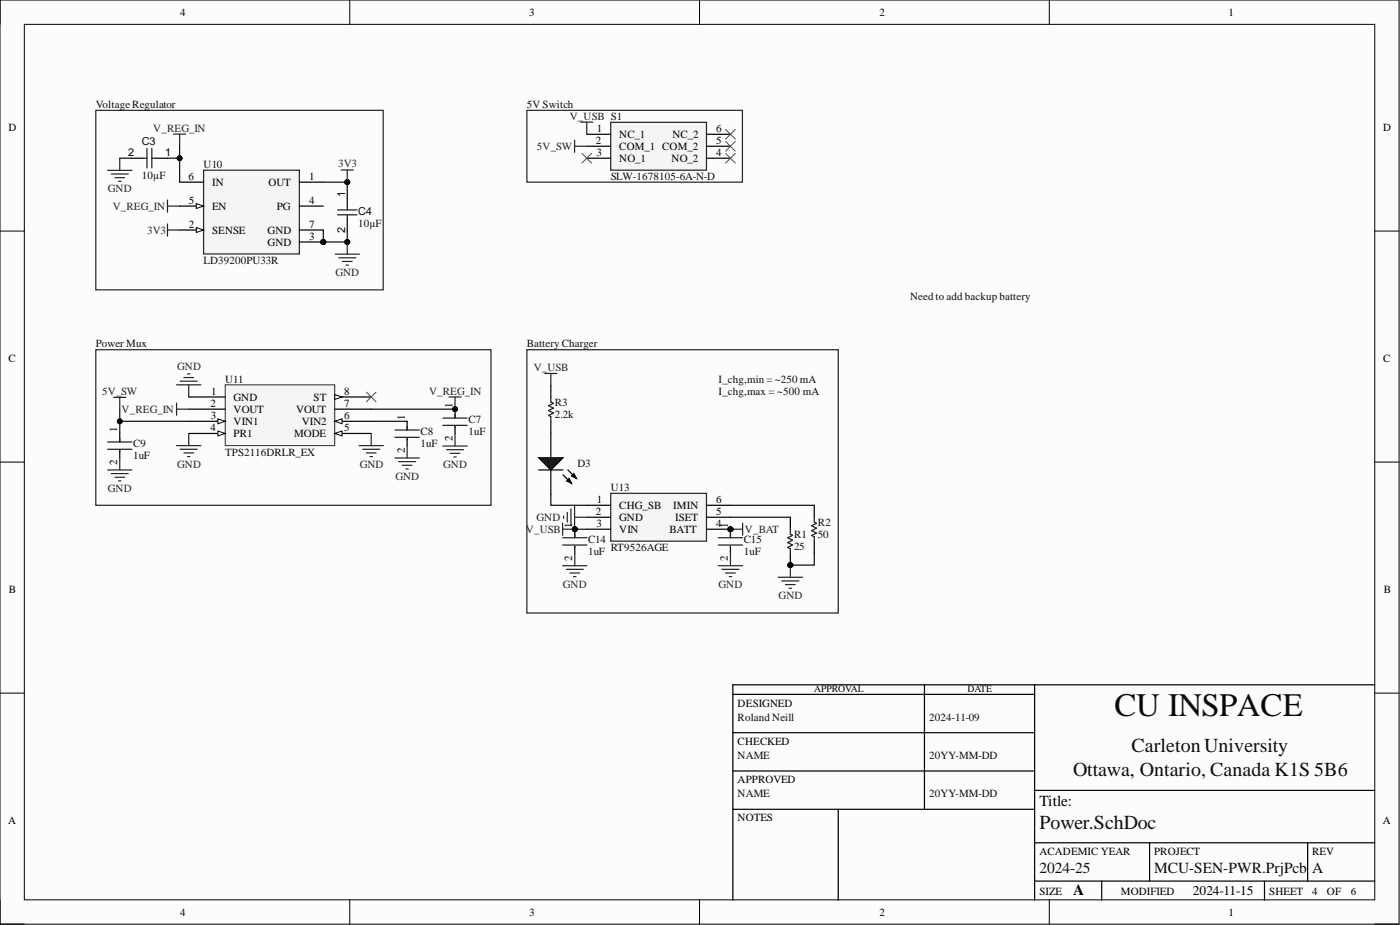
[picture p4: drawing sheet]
<svg xmlns="http://www.w3.org/2000/svg" width="292mm" height="193mm" viewBox="0 0 292 193" stroke-linecap="round" stroke-linejoin="round" font-family="sans-serif">
<defs><g id="words">
<text font-size="6.8" fill="#0e0e0e" x="232.5" y="149.3">CU INSPACE</text>
<g font-size="4.1" fill="#0e0e0e">
<text x="223.9" y="161.9">Ottawa, Ontario, Canada K1S 5B6</text>
<text x="236.1" y="156.9">Carleton University</text>
<text x="216.9" y="172.9">Power.SchDoc</text>
</g>
<g font-size="3.2">
<text x="216.9" y="168.1">Title:</text>
<text x="223.9" y="186.6">A</text>
</g>
<g font-size="3.2" fill="#0e0e0e">
<text x="216.9" y="182.1">2024-25</text>
<text x="240.8" y="182.1">MCU-SEN-PWR.PrjPcb</text>
<text x="273.8" y="182.1">A</text>
</g>
<text font-size="2.8" x="248.8" y="186.7">2024-11-15</text>
<g font-size="2.3">
<text x="37.6" y="3.3">4</text>
<text x="110.4" y="3.3">3</text>
<text x="183.5" y="3.3">2</text>
<text x="256.3" y="3.3">1</text>
<text x="1.8" y="27.4">D</text>
<text x="124.5" y="27.5">1</text>
<text x="129.2" y="28.8">NC_1</text>
<text x="140.3" y="28.8">NC_2</text>
<text x="149.4" y="27.5">6</text>
<text x="288.6" y="27.4">D</text>
<text x="26.7" y="32.6">2</text>
<text x="34.4" y="32.6">1</text>
<text x="124.3" y="30">2</text>
<text x="124.5" y="32.5">3</text>
<text x="129.2" y="31.3">COM_1 COM_2</text>
<text x="129.2" y="33.7">NO_1</text>
<text x="140.1" y="33.7">NO_2</text>
<text x="149.4" y="32.5">4</text>
<text x="149.4" y="30">5</text>
<text x="39.3" y="37.5">6</text>
<text x="44.3" y="38.7">IN</text>
<text x="56" y="38.7">OUT</text>
<text x="64.5" y="37.5">1</text>
<text x="72" y="41" transform="rotate(-90 72 41)">1</text>
<text x="39.4" y="42.5">5</text>
<text x="39.4" y="47.5">2</text>
<text x="44.3" y="43.7">EN</text>
<text x="57.8" y="43.7">PG</text>
<text x="64.5" y="47.5">7</text>
<text x="64.5" y="42.5">4</text>
<text x="44.3" y="48.8">SENSE</text>
<text x="55.8" y="48.8">GND</text>
<text x="55.8" y="51.2">GND</text>
<text x="64.5" y="50">3</text>
<text x="72" y="48.7" transform="rotate(-90 72 48.7)">2</text>
<text x="1.8" y="75.6">C</text>
<text x="288.6" y="75.6">C</text>
<text x="44.1" y="82.4">1</text>
<text x="48.7" y="83.6">GND</text>
<text x="65.4" y="83.6">ST</text>
<text x="71.8" y="82.4">8</text>
<text x="43.9" y="84.9">2</text>
<text x="43.9" y="90">4</text>
<text x="44" y="87.4">3</text>
<text x="48.7" y="86.2">VOUT</text>
<text x="48.7" y="88.7">VIN1</text>
<text x="61.8" y="86.2">VOUT</text>
<text x="63" y="88.7">VIN2</text>
<text x="71.8" y="90">5</text>
<text x="71.8" y="87.4">6</text>
<text x="71.8" y="84.9">7</text>
<text x="84.4" y="87.7" transform="rotate(-90 84.4 87.7)">1</text>
<text x="94.4" y="85.2" transform="rotate(-90 94.4 85.2)">1</text>
<text x="24.5" y="90.1" transform="rotate(-90 24.5 90.1)">1</text>
<text x="48.7" y="91.2">PR1</text>
<text x="61.3" y="91.2">MODE</text>
<text x="84.4" y="94.5" transform="rotate(-90 84.4 94.5)">2</text>
<text x="94.4" y="92.1" transform="rotate(-90 94.4 92.1)">2</text>
<text x="24.5" y="97.1" transform="rotate(-90 24.5 97.1)">2</text>
<text x="124.3" y="107.4">2</text>
<text x="124.5" y="104.9">1</text>
<text x="129.2" y="106.2">CHG_SB</text>
<text x="140.5" y="106.2">IMIN</text>
<text x="149.4" y="104.9">6</text>
<text x="149.4" y="107.4">5</text>
<text x="119.4" y="110.2" transform="rotate(-90 119.4 110.2)">1</text>
<text x="124.5" y="109.9">3</text>
<text x="129.2" y="108.7">GND</text>
<text x="129.2" y="111.2">VIN</text>
<text x="139.7" y="111.2">BATT</text>
<text x="140.9" y="108.7">ISET</text>
<text x="149.4" y="109.9">4</text>
<text x="151.9" y="110.2" transform="rotate(-90 151.9 110.2)">1</text>
<text x="119.4" y="117" transform="rotate(-90 119.4 117)">2</text>
<text x="151.9" y="117" transform="rotate(-90 151.9 117)">2</text>
<text x="1.9" y="123.8">B</text>
<text x="288.7" y="123.8">B</text>
<text x="153.9" y="147.4">DESIGNED</text>
<text x="153.9" y="155.3">CHECKED</text>
<text x="153.9" y="163.4">APPROVED</text>
<text x="1.7" y="172">A</text>
<text x="153.9" y="171.3">NOTES</text>
<text x="288.5" y="172">A</text>
<text x="216.9" y="178.3">ACADEMIC YEAR</text>
<text x="240.8" y="178.3">PROJECT</text>
<text x="273.8" y="178.3">REV</text>
<text x="37.6" y="191">4</text>
<text x="110.4" y="191">3</text>
<text x="183.5" y="191">2</text>
<text x="216.9" y="186.8">SIZE</text>
<text x="233.9" y="186.8">MODIFIED</text>
<text x="256.3" y="191">1</text>
<text x="264.8" y="186.8">SHEET</text>
<text x="273.8" y="186.8">4</text>
<text x="276.8" y="186.8">OF</text>
<text x="281.8" y="186.8">6</text>
</g>
<g font-size="2.3" fill="#0e0e0e">
<text x="20" y="22.5">Voltage Regulator</text>
<text x="109.9" y="22.5">5V Switch</text>
<text x="29.6" y="30.3">C3</text>
<text x="42.5" y="35">U10</text>
<text x="29.6" y="37.3">10µF</text>
<text x="127.4" y="37.6">SLW-1678105-6A-N-D</text>
<text x="74.7" y="47.4">10µF</text>
<text x="74.7" y="44.8">C4</text>
<text x="42.5" y="55.1">LD39200PU33R</text>
<text x="189.9" y="62.5">Need to add backup battery</text>
<text x="20" y="72.5">Power Mux</text>
<text x="109.9" y="72.5">Battery Charger</text>
<text x="47" y="79.8">U11</text>
<text x="149.9" y="79.9">I_chg,min = ~250 mA</text>
<text x="149.9" y="82.4">I_chg,max = ~500 mA</text>
<text x="97.7" y="88.2">C7</text>
<text x="115.7" y="87.3">2.2k</text>
<text x="115.7" y="84.7">R3</text>
<text x="27.8" y="95.8">1uF</text>
<text x="27.8" y="93.3">C9</text>
<text x="47" y="95">TPS2116DRLR_EX</text>
<text x="87.7" y="93.3">1uF</text>
<text x="87.7" y="90.7">C8</text>
<text x="97.7" y="90.7">1uF</text>
<text x="120.5" y="97.3">D3</text>
<text x="127.4" y="102.4">U13</text>
<text x="122.7" y="113.2">C14</text>
<text x="155.2" y="113.2">C15</text>
<text x="165.7" y="112.2">R1</text>
<text x="170.7" y="112.2">50</text>
<text x="170.7" y="109.7">R2</text>
<text x="122.7" y="115.8">1uF</text>
<text x="127.4" y="114.9">RT9526AGE</text>
<text x="155.2" y="115.8">1uF</text>
<text x="165.7" y="114.7">25</text>
<text x="153.9" y="150.3">Roland Neill</text>
<text x="193.8" y="150.3">2024-11-09</text>
<text x="153.9" y="158.4">NAME</text>
<text x="193.8" y="158.4">20YY-MM-DD</text>
<text x="153.9" y="166.3">NAME</text>
<text x="193.8" y="166.3">20YY-MM-DD</text>
</g>
<g font-size="2.3" fill="#262626">
<text x="32" y="27.5">V_REG_IN</text>
<text x="118.9" y="25">V_USB S1</text>
<text x="70.6" y="34.9">3V3</text>
<text x="112" y="31.3">5V_SW</text>
<text x="22.5" y="40.1">GND</text>
<text x="23.5" y="43.7">V_REG_IN</text>
<text x="30.7" y="48.8">3V3</text>
<text x="70" y="57.6">GND</text>
<text x="37" y="77.3">GND</text>
<text x="111.3" y="77.4">V_USB</text>
<text x="21.3" y="82.4">5V_SW</text>
<text x="89.5" y="82.4">V_REG_IN</text>
<text x="25.4" y="86.2">V_REG_IN</text>
<text x="37" y="97.6">GND</text>
<text x="75.1" y="97.6">GND</text>
<text x="82.5" y="100.1">GND</text>
<text x="92.5" y="97.6">GND</text>
<text x="22.5" y="102.7">GND</text>
<text x="109.7" y="111.2">V_USB</text>
<text x="111.9" y="108.7">GND</text>
<text x="155.4" y="111.2">V_BAT</text>
<text x="117.4" y="122.6">GND</text>
<text x="149.9" y="122.6">GND</text>
<text x="162.5" y="125">GND</text>
</g>
<g font-size="2">
<text x="169.9" y="144.4">APPROVAL</text>
<text x="201.9" y="144.4">DATE</text>
</g>
</g></defs>
<path d="M0 0h291.9v192.8h-291.9z" fill-rule="evenodd" fill="#fcfcfc"/>
<path d="M0 0h291.9v192.8h-291.9z" fill="none" stroke="#000" stroke-width=".21"/>
<path d="M5.1 5.1h281.7v182.6h-281.7z" fill-rule="evenodd" fill="#fcfcfc"/>
<g fill="none" stroke="#000" stroke-width=".21">
<path d="M0 0v5.1M5.1 5.1h281.7v182.6h-281.7zM73 0v5.1M146 0v5.1M218.9 0v5.1M0 48.2h5.1M286.8 48.2h5.1M0 96.4h5.1M286.8 96.4h5.1M0 144.6h5.1M286.8 144.6h5.1M0 187.7v5.1h5.1"/>
<path d="M73 187.7v5.1M146 187.7v5.1M218.9 187.7v5.1M286.8 192.8h5.1"/>
</g>
<g fill="none" stroke="#000" stroke-width=".25">
<path d="M152.9 144.9h63M152.9 152.9h63M192.9 142.9v25.9M215.9 142.9v44.9M286.8 142.9h-133.9v44.9M152.9 160.8h63M152.9 168.8h63M174.9 168.8v19M215.8 164.9h71M215.9 175.8h70.9M239.9 175.8v8M272.8 175.8v8"/>
<path d="M215.9 183.8h70.9M229.9 183.8v4M263.8 183.8v4"/>
</g>
<path d="M36.2 28h2.5M37.5 28v2.5M71.2 35.5h2.5M72.5 35.5v2.5M34.9 41.7v2.6M34.9 43h2.6" fill="none" stroke="#262626" stroke-width=".25"/>
<circle cx="72.5" cy="38" r=".51" fill="#0e0e0e"/>
<circle cx="72.5" cy="38" r=".51" fill="none" stroke="#0e0e0e" stroke-width=".21"/>
<path d="M27.4 33h2.5M32.4 33h2.6M72.5 40.5v2.5M72.5 45.6v2.5" fill="none" stroke="#000" stroke-width=".25"/>
<path d="M29.9 33h.8M30.7 31v4M31.7 31v4M31.7 33h.7M70.4 44.8h4.1M70.4 43.8h4.1M72.5 43v.8M72.5 44.8v.8" fill="none" stroke="#1c1c1c" stroke-width=".25"/>
<path d="M22.4 35.5h5.1M23.2 36.3h3.6M24 37.1h2M24.7 37.8h.5M25 33v2.5M69.9 53h5.1M70.7 53.8h3.5M71.4 54.5h2.1M72.2 55.3h.5M72.5 50.5v2.5" fill="none" stroke="#262626" stroke-width=".25"/>
<circle cx="72.5" cy="50.5" r=".51" fill="#0e0e0e"/>
<circle cx="72.5" cy="50.5" r=".51" fill="none" stroke="#0e0e0e" stroke-width=".21"/>
<path d="M20 23h60v37.5h-60z" fill="none" stroke="#262626" stroke-width=".25"/>
<path d="M47 80.3h22.8v12.7h-22.8z" fill-rule="evenodd" fill="#f5f5f5"/>
<path d="M47 80.3h22.8v12.7h-22.8z" fill="none" stroke="#262626" stroke-width=".21"/>
<path d="M39.4 82.8h7.6M39.4 85.4h7.6M39.4 87.9h7.6" fill="none" stroke="#000" stroke-width=".25"/>
<path d="M45.5 87.4l1.5 .5-1.5 .5z" fill="#fbfbfb"/>
<path d="M45.5 87.4l1.5 .5-1.5 .5z" fill="none" stroke="#000" stroke-width=".21"/>
<path d="M39.4 90.4h7.6" fill="none" stroke="#000" stroke-width=".25"/>
<path d="M45.5 89.9l1.5 .5-1.5 .5z" fill="#fbfbfb"/>
<path d="M45.5 89.9l1.5 .5-1.5 .5z" fill="none" stroke="#000" stroke-width=".21"/>
<path d="M69.8 90.4h7.7" fill="none" stroke="#000" stroke-width=".25"/>
<path d="M69.8 90.4l1.6-.5v1z" fill="#fbfbfb"/>
<path d="M69.8 90.4l1.6-.5v1z" fill="none" stroke="#000" stroke-width=".21"/>
<path d="M69.8 87.9h7.7" fill="none" stroke="#000" stroke-width=".25"/>
<path d="M69.8 87.9l1.6-.5v1z" fill="#fbfbfb"/>
<path d="M69.8 87.9l1.6-.5v1z" fill="none" stroke="#000" stroke-width=".21"/>
<path d="M69.8 85.4h7.7M69.8 82.8h7.7" fill="none" stroke="#000" stroke-width=".25"/>
<path d="M69.8 82.3l1.6 .5-1.6 .5z" fill="#fbfbfb"/>
<path d="M69.8 82.3l1.6 .5-1.6 .5z" fill="none" stroke="#000" stroke-width=".21"/>
<g fill="none" stroke="#262626" stroke-width=".25">
<path d="M36.8 93h5.1M36.8 84.1v2.5M36.8 85.4h2.6M37.6 93.7h3.6M38.4 94.5h2M39.1 95.2h.5M39.4 90.4v2.6M82.4 95.5h5.1M83.2 96.3h3.5M83.9 97.1h2.1M84.7 97.8h.5M84.9 93v2.5"/>
<path d="M92.4 93.1h5.1M93.2 93.8h3.5M93.7 82.8h2.5M93.9 94.6h2.1M94.7 95.3h.5M94.9 82.8v2.6M94.9 90.5v2.6"/>
</g>
<path d="M25 90.4v1.8M25 94v1.5M84.9 87.9v1.8M84.9 91.5v1.5M94.9 85.4v1.8M94.9 89v1.5" fill="none" stroke="#000" stroke-width=".25"/>
<path d="M22.4 92.2h5.1M22.4 93.7h5.1M25 91.4v.8M25 94v.2M82.4 89.7h5.1M82.4 91.2h5.1M84.9 88.9v.8M84.9 91.5v.2M92.4 87.2h5.1M92.4 88.7h5.1M94.9 86.5v.7M94.9 89v.2" fill="none" stroke="#1c1c1c" stroke-width=".25"/>
<circle cx="94.9" cy="85.4" r=".51" fill="#0e0e0e"/>
<circle cx="94.9" cy="85.4" r=".51" fill="none" stroke="#0e0e0e" stroke-width=".21"/>
<g fill="none" stroke="#262626" stroke-width=".25">
<path d="M20 73h82.4v32.4h-82.4zM37.6 79.5h3.6M38.4 78.8h2M39.1 78h.5M22.4 98h5.1M23.2 98.8h3.6M23.7 82.9h2.6M24 99.6h2M25 82.9v2.5M25 95.5v2.5M36.8 80.3h5.1M39.4 80.3v2.5"/>
<path d="M74.9 93h5.1M75.7 93.7h3.5M76.4 94.5h2.1M77.2 95.2h.5M77.5 90.4v2.6M24.7 100.3h.5"/>
</g>
<path d="M76.4 81.8l2.1 2M78.5 81.8l-2.1 2" fill="none" stroke="#4c4c4c" stroke-width=".21"/>
<path d="M127.4 25.5h20v10h-20z" fill-rule="evenodd" fill="#f5f5f5"/>
<path d="M109.9 23h45v15h-45zM119.9 29.2v2.6M119.9 30.5h2.5M121.2 25.5h2.5M122.4 25.5v2.5M127.4 25.5h20v10h-20z" fill="none" stroke="#262626" stroke-width=".25"/>
<path d="M122.4 28h5M122.4 30.5h5M122.4 33h5M147.4 28h5M147.4 30.5h5M147.4 33h5" fill="none" stroke="#000" stroke-width=".25"/>
<path d="M121.4 32l2 2M123.4 32l-2 2M151.4 32l2 2M151.4 29.5l2 2M151.4 27l2 2M153.4 32l-2 2M153.4 29.5l-2 2M153.4 27l-2 2" fill="none" stroke="#4c4c4c" stroke-width=".21"/>
<circle cx="152.4" cy="110.4" r=".51" fill="#0e0e0e"/>
<circle cx="152.4" cy="110.4" r=".51" fill="none" stroke="#0e0e0e" stroke-width=".21"/>
<path d="M127.4 102.9h20v10h-20z" fill-rule="evenodd" fill="#f5f5f5"/>
<path d="M127.4 102.9h20v10h-20z" fill="none" stroke="#262626" stroke-width=".25"/>
<path d="M122.4 105.4h5M122.4 107.9h5M122.4 110.4h5M147.4 105.4h5M147.4 107.9h5M147.4 110.4h5" fill="none" stroke="#000" stroke-width=".25"/>
<circle cx="152.4" cy="110.4" r=".51" fill="#0e0e0e"/>
<circle cx="152.4" cy="110.4" r=".51" fill="none" stroke="#0e0e0e" stroke-width=".21"/>
<path d="M117.4 109.1v2.6M117.4 110.4h2.5" fill="none" stroke="#262626" stroke-width=".25"/>
<circle cx="119.9" cy="110.4" r=".51" fill="#0e0e0e"/>
<circle cx="119.9" cy="110.4" r=".51" fill="none" stroke="#0e0e0e" stroke-width=".21"/>
<path d="M164.9 117.9v2.5M162.4 120.4h5M163.1 121.2h3.6M163.9 122h2M164.6 122.7h.6" fill="none" stroke="#262626" stroke-width=".25"/>
<circle cx="164.9" cy="117.9" r=".51" fill="#0e0e0e"/>
<circle cx="164.9" cy="117.9" r=".51" fill="none" stroke="#0e0e0e" stroke-width=".21"/>
<path d="M152.4 110.4h2.5M154.9 109.1v2.6" fill="none" stroke="#262626" stroke-width=".25"/>
<circle cx="152.4" cy="110.4" r=".51" fill="#0e0e0e"/>
<circle cx="152.4" cy="110.4" r=".51" fill="none" stroke="#0e0e0e" stroke-width=".21"/>
<path d="M117.6 107.7v.5M118.4 106.9v2M119.1 106.1v3.6M119.9 105.4v5M119.9 107.9h2.5" fill="none" stroke="#262626" stroke-width=".25"/>
<circle cx="164.9" cy="117.9" r=".51" fill="#0e0e0e"/>
<circle cx="164.9" cy="117.9" r=".51" fill="none" stroke="#0e0e0e" stroke-width=".21"/>
<path d="M164.9 115.4v2.5" fill="none" stroke="#000" stroke-width=".25"/>
<circle cx="164.9" cy="117.9" r=".51" fill="#0e0e0e"/>
<circle cx="164.9" cy="117.9" r=".51" fill="none" stroke="#0e0e0e" stroke-width=".21"/>
<path d="M164.9 107.9v2.5M169.9 105.4v2.5M169.9 112.9v2.5" fill="none" stroke="#000" stroke-width=".25"/>
<path d="M164.9 110.4v1l.5 .3-1.1 .5 1.1 .5-1.1 .5 1.1 .5-1.1 .5 .6 .3v.9M169.9 107.9v1l.5 .3-1.1 .5 1.1 .5-1.1 .5 1.1 .5-1.1 .5 .6 .3v.9" fill="none" stroke="#1c1c1c" stroke-width=".25"/>
<circle cx="152.4" cy="110.4" r=".51" fill="#0e0e0e"/>
<circle cx="152.4" cy="110.4" r=".51" fill="none" stroke="#0e0e0e" stroke-width=".21"/>
<path d="M152.4 110.4v1.8" fill="none" stroke="#000" stroke-width=".25"/>
<circle cx="152.4" cy="110.4" r=".51" fill="#0e0e0e"/>
<circle cx="152.4" cy="110.4" r=".51" fill="none" stroke="#0e0e0e" stroke-width=".21"/>
<path d="M152.4 114v1.5" fill="none" stroke="#000" stroke-width=".25"/>
<path d="M149.9 112.2h5M149.9 113.7h5M152.4 111.4v.8M152.4 114v.2" fill="none" stroke="#1c1c1c" stroke-width=".25"/>
<circle cx="119.9" cy="110.4" r=".51" fill="#0e0e0e"/>
<circle cx="119.9" cy="110.4" r=".51" fill="none" stroke="#0e0e0e" stroke-width=".21"/>
<path d="M119.9 110.4v1.8" fill="none" stroke="#000" stroke-width=".25"/>
<circle cx="119.9" cy="110.4" r=".51" fill="#0e0e0e"/>
<circle cx="119.9" cy="110.4" r=".51" fill="none" stroke="#0e0e0e" stroke-width=".21"/>
<path d="M114.9 90.4v5.1M114.9 98v5.1M119.9 114v1.5" fill="none" stroke="#000" stroke-width=".25"/>
<path d="M117.4 112.2h5.1M117.4 113.7h5.1M119.9 111.4v.8M119.9 114v.2" fill="none" stroke="#1c1c1c" stroke-width=".25"/>
<path d="M117.4 118h5.1M118.1 118.8h3.6M118.9 119.5h2M119.9 115.5v2.5M149.9 118h5M150.6 118.8h3.6M151.4 119.5h2M152.4 115.5v2.5M119.7 120.3h.5M152.1 120.3h.6" fill="none" stroke="#262626" stroke-width=".25"/>
<path d="M112.4 95.5h5.1l-2.6 2.5z" fill="#1c1c1c"/>
<path d="M112.4 95.5h5.1l-2.6 2.5zM112.4 98h5.1M114.9 80.4v2.5M114.9 87.9v2.5M117.5 99.1l1.7 1.7M118.5 98l1.8 1.8M119.2 99.3l.6-.5 .5 1zM118.2 100.3l.5-.5 .5 1z" fill="none" stroke="#000" stroke-width=".25"/>
<path d="M119.2 99.3l.6-.5 .5 1zM118.2 100.3l.5-.5 .5 1z" fill="#000"/>
<path d="M114.9 82.9v1l.6 .2-1 .5 1 .5-1 .6 1 .5-1 .5 .4 .2v1" fill="none" stroke="#1c1c1c" stroke-width=".25"/>
<path d="M109.9 73h65v54.9h-65zM113.7 77.9h2.5M114.9 77.9v2.5" fill="none" stroke="#262626" stroke-width=".25"/>
<circle cx="67.5" cy="50.5" r=".51" fill="#0e0e0e"/>
<circle cx="67.5" cy="50.5" r=".51" fill="none" stroke="#0e0e0e" stroke-width=".21"/>
<path d="M42.5 35.5h20v17.5h-20z" fill-rule="evenodd" fill="#f5f5f5"/>
<path d="M42.5 35.5h20v17.5h-20z" fill="none" stroke="#262626" stroke-width=".25"/>
<path d="M37.5 43h5" fill="none" stroke="#000" stroke-width=".25"/>
<path d="M41 42.5l1.5 .5-1.5 .5z" fill="#fbfbfb"/>
<path d="M41 42.5l1.5 .5-1.5 .5z" fill="none" stroke="#000" stroke-width=".21"/>
<path d="M37.5 38h5M62.5 38h5M37.5 48h5M62.5 48h5M62.5 43h5" fill="none" stroke="#000" stroke-width=".25"/>
<path d="M41 47.5l1.5 .5-1.5 .5z" fill="#fbfbfb"/>
<path d="M41 47.5l1.5 .5-1.5 .5z" fill="none" stroke="#000" stroke-width=".21"/>
<path d="M62.5 50.5h5" fill="none" stroke="#000" stroke-width=".25"/>
<circle cx="67.5" cy="50.5" r=".51" fill="#0e0e0e"/>
<circle cx="67.5" cy="50.5" r=".51" fill="none" stroke="#0e0e0e" stroke-width=".21"/>
<path d="M34.9 46.7v2.6M34.9 48h2.6" fill="none" stroke="#262626" stroke-width=".25"/>
<path d="M35 33h2.5v5" fill="none" stroke="#0e0e0e" stroke-width=".25"/>
<circle cx="37.5" cy="33" r=".51" fill="#0e0e0e"/>
<circle cx="37.5" cy="33" r=".51" fill="none" stroke="#0e0e0e" stroke-width=".21"/>
<path d="M77.5 87.9h7.4M77.5 85.4h17.4" fill="none" stroke="#0e0e0e" stroke-width=".25"/>
<circle cx="94.9" cy="85.4" r=".51" fill="#0e0e0e"/>
<circle cx="94.9" cy="85.4" r=".51" fill="none" stroke="#0e0e0e" stroke-width=".21"/>
<path d="M25 85.4v5" fill="none" stroke="#0e0e0e" stroke-width=".25"/>
<circle cx="25" cy="87.9" r=".51" fill="#0e0e0e"/>
<circle cx="25" cy="87.9" r=".51" fill="none" stroke="#0e0e0e" stroke-width=".21"/>
<path d="M25 87.9h14.4" fill="none" stroke="#0e0e0e" stroke-width=".25"/>
<circle cx="25" cy="87.9" r=".51" fill="#0e0e0e"/>
<circle cx="25" cy="87.9" r=".51" fill="none" stroke="#0e0e0e" stroke-width=".21"/>
<path d="M152.4 105.4h17.5M152.4 107.9h12.5M169.9 115.4v2.5h-5" fill="none" stroke="#0e0e0e" stroke-width=".25"/>
<circle cx="164.9" cy="117.9" r=".51" fill="#0e0e0e"/>
<circle cx="164.9" cy="117.9" r=".51" fill="none" stroke="#0e0e0e" stroke-width=".21"/>
<path d="M119.9 110.4h2.5" fill="none" stroke="#0e0e0e" stroke-width=".25"/>
<circle cx="119.9" cy="110.4" r=".51" fill="#0e0e0e"/>
<circle cx="119.9" cy="110.4" r=".51" fill="none" stroke="#0e0e0e" stroke-width=".21"/>
<path d="M25 33h2.4M37.5 30.5v2.5M114.9 103.1v2.3h7.5" fill="none" stroke="#0e0e0e" stroke-width=".25"/>
<circle cx="37.5" cy="33" r=".51" fill="#0e0e0e"/>
<circle cx="37.5" cy="33" r=".51" fill="none" stroke="#0e0e0e" stroke-width=".21"/>
<path d="M67.5 38h5" fill="none" stroke="#0e0e0e" stroke-width=".25"/>
<circle cx="72.5" cy="38" r=".51" fill="#0e0e0e"/>
<circle cx="72.5" cy="38" r=".51" fill="none" stroke="#0e0e0e" stroke-width=".21"/>
<path d="M72.5 48.1v2.4" fill="none" stroke="#0e0e0e" stroke-width=".25"/>
<circle cx="72.5" cy="50.5" r=".51" fill="#0e0e0e"/>
<circle cx="72.5" cy="50.5" r=".51" fill="none" stroke="#0e0e0e" stroke-width=".21"/>
<path d="M67.5 50.5h5" fill="none" stroke="#0e0e0e" stroke-width=".25"/>
<circle cx="67.5" cy="50.5" r=".51" fill="#0e0e0e"/>
<circle cx="67.5" cy="50.5" r=".51" fill="none" stroke="#0e0e0e" stroke-width=".21"/>
<circle cx="72.5" cy="50.5" r=".51" fill="#0e0e0e"/>
<circle cx="72.5" cy="50.5" r=".51" fill="none" stroke="#0e0e0e" stroke-width=".21"/>
<path d="M67.5 48v2.5" fill="none" stroke="#0e0e0e" stroke-width=".25"/>
<circle cx="67.5" cy="50.5" r=".51" fill="#0e0e0e"/>
<circle cx="67.5" cy="50.5" r=".51" fill="none" stroke="#0e0e0e" stroke-width=".21"/>
<path d="M72.5 38v2.5" fill="none" stroke="#0e0e0e" stroke-width=".25"/>
<circle cx="72.5" cy="38" r=".51" fill="#0e0e0e"/>
<circle cx="72.5" cy="38" r=".51" fill="none" stroke="#0e0e0e" stroke-width=".21"/>
<use href="#words"/>
</svg>
